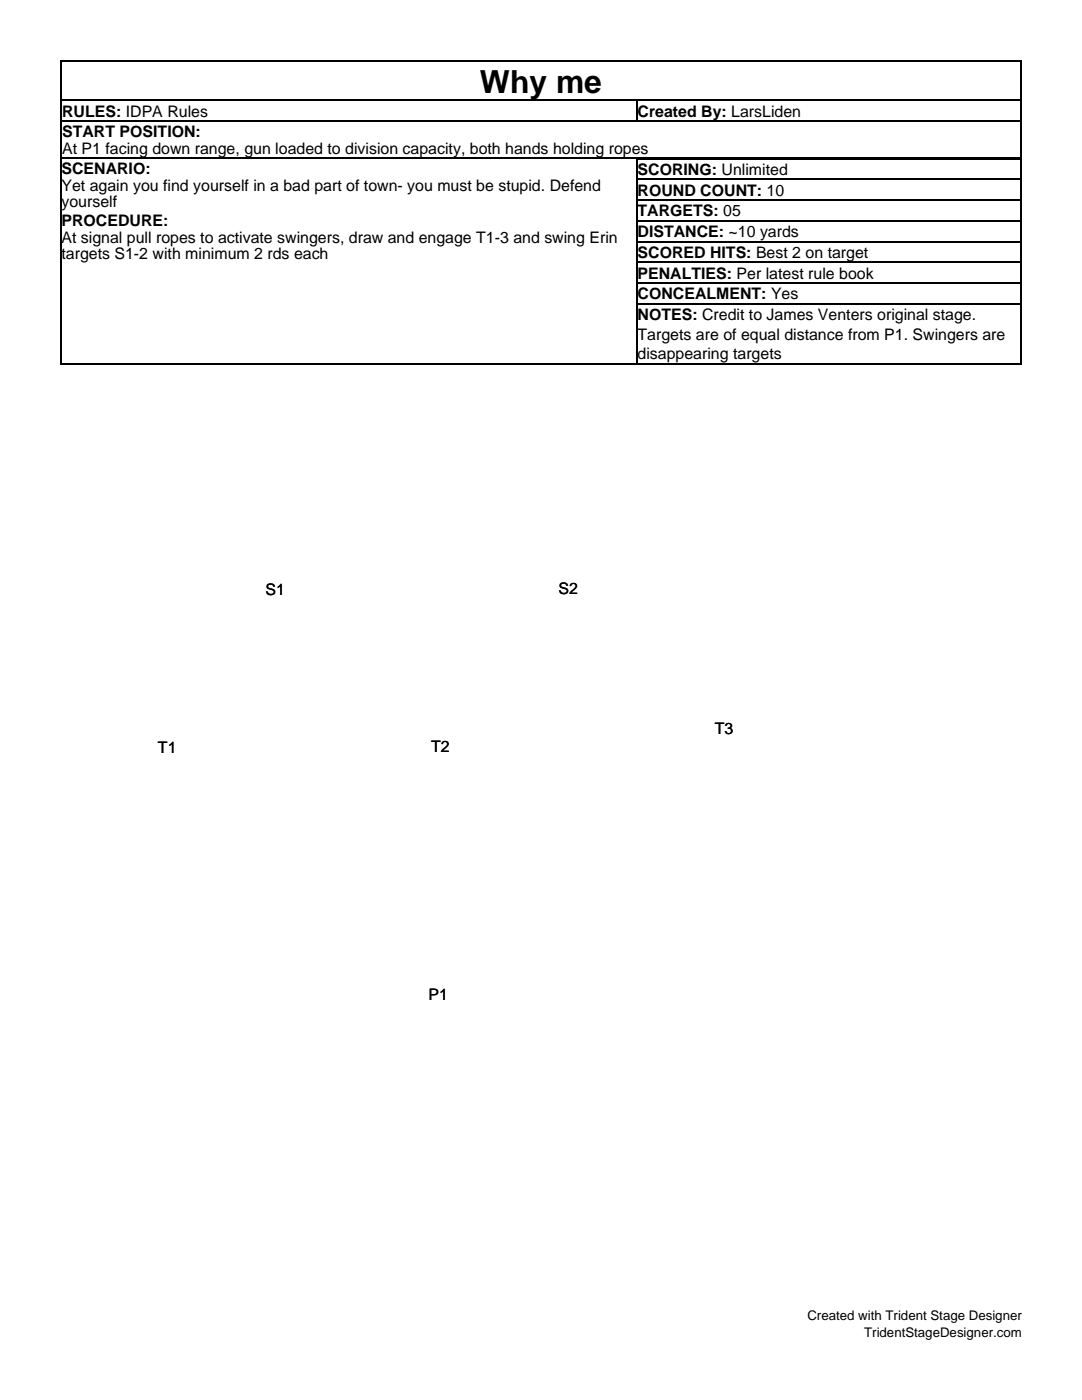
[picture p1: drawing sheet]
<svg xmlns="http://www.w3.org/2000/svg" width="216mm" height="279mm" viewBox="0 0 216 279" stroke-linecap="round" stroke-linejoin="round" font-family="sans-serif">
<defs><g id="words">
<text font-size="6.3" x="95.8" y="18.5">Why me</text>
<g font-size="3.2">
<text x="12.4" y="23.3">RULES: IDPA Rules</text>
<text x="127.2" y="23.3">Created By: LarsLiden</text>
<text x="12.4" y="27.4">START POSITION:</text>
<text x="12.3" y="34.8">SCENARIO:</text>
<text x="12.4" y="30.8">At P1 facing down range, gun loaded to division capacity, both hands holding ropes</text>
<text x="127.2" y="34.9">SCORING: Unlimited</text>
<text x="12.3" y="38.1">Yet again you find yourself in a bad part of town- you must be stupid. Defend</text>
<text x="12.3" y="41.4">yourself</text>
<text x="127.2" y="39">ROUND COUNT: 10</text>
<text x="12.3" y="45.1">PROCEDURE:</text>
<text x="127.2" y="43.2">TARGETS: 05</text>
<text x="127.2" y="47.3">DISTANCE: ~10 yards</text>
<text x="12.3" y="48.5">At signal pull ropes to activate swingers, draw and engage T1-3 and swing Erin</text>
<text x="12.3" y="51.7">targets S1-2 with minimum 2 rds each</text>
<text x="127.2" y="51.5">SCORED HITS: Best 2 on target</text>
<text x="127.2" y="55.6">PENALTIES: Per latest rule book</text>
<text x="127.2" y="59.7">CONCEALMENT: Yes</text>
<text x="127.2" y="63.9">NOTES: Credit to James Venters original stage.</text>
<text x="127.2" y="67.8">Targets are of equal distance from P1. Swingers are</text>
<text x="127.2" y="71.6">disappearing targets</text>
<text x="53" y="118.8">S1</text>
<text x="111.4" y="118.5">S2</text>
<text x="142.7" y="146.6">T3</text>
<text x="31.5" y="150.3">T1</text>
<text x="86" y="150">T2</text>
<text x="85.5" y="199.5">P1</text>
</g>
<g font-size="2.6">
<text x="161.1" y="263.5">Created with Trident Stage Designer</text>
<text x="172.4" y="266.8">TridentStageDesigner.com</text>
</g>
</g></defs>
<g fill="none" stroke="#000" stroke-width=".26">
<path d="M12.1 12.3h191.7M12.3 12.1v60.4M127.1 19.9v4.4M203.6 12.1v60.6M12.1 20h191.7M12.1 24.2h191.7M12.1 31.5h191.7M127 31.7h76.8M127 35.8h76.8M127 39.9h76.8M127.1 31.5v41.2M127 44.1h76.8"/>
<path d="M127 48.2h76.8M127 52.4h76.8M127 56.5h76.8M12.1 72.5h191.7M127 60.7h76.8"/>
</g>
<path d="M12.1 72.5h.3v.2h-.3zM203.5 72.5h.3v.2h-.3z" fill="#000"/>
<use href="#words"/>
</svg>
